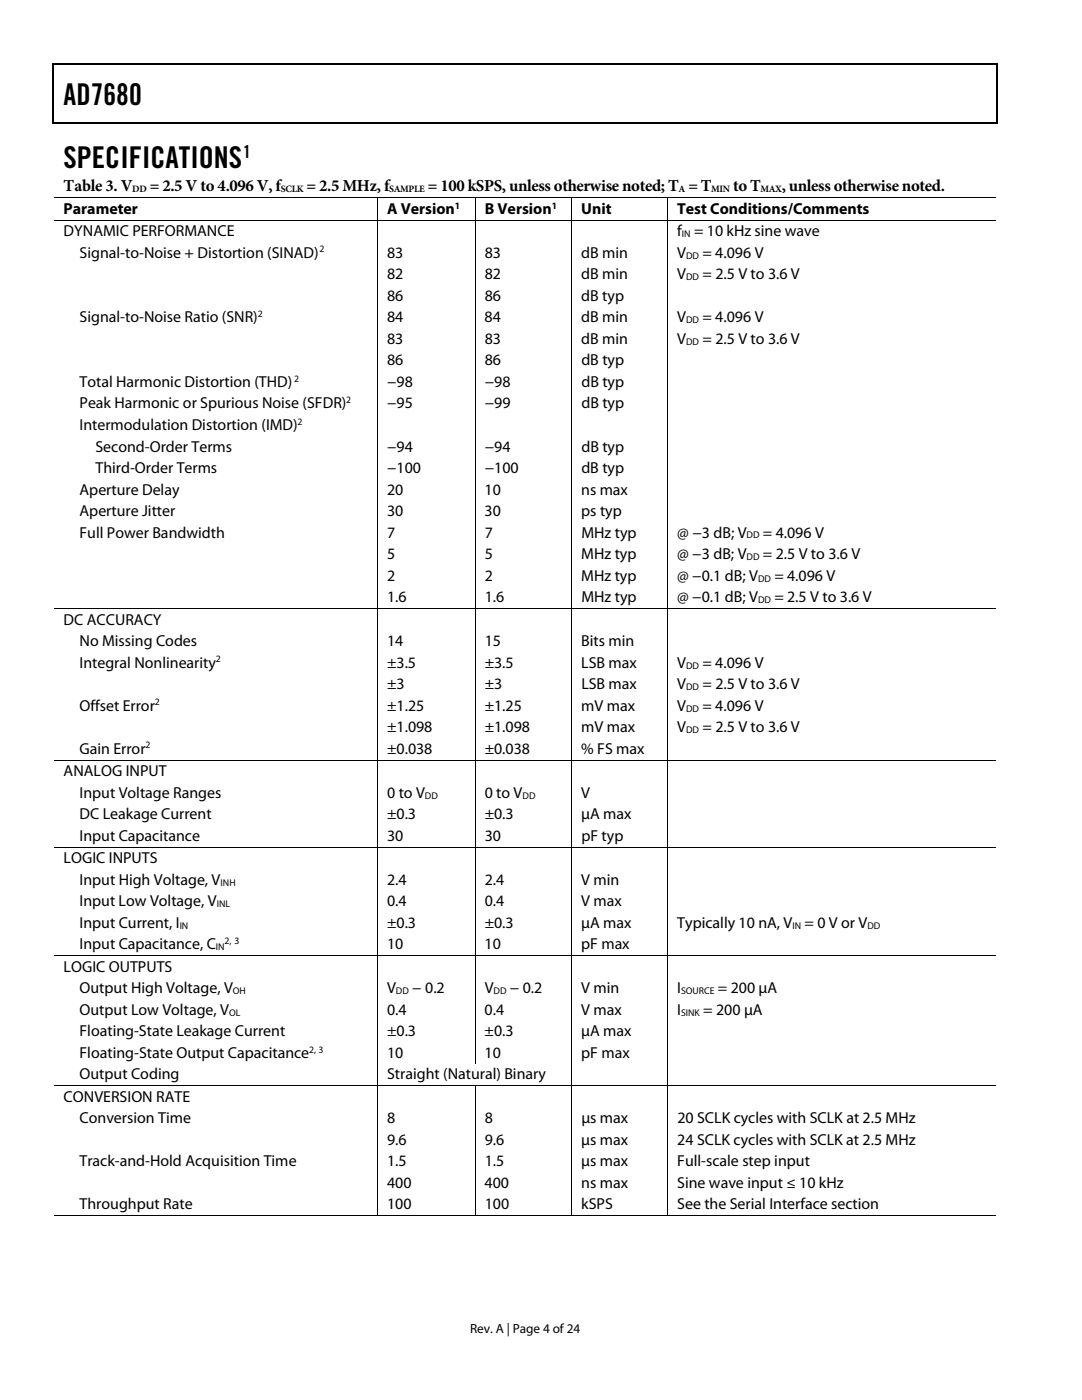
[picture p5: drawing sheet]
<svg xmlns="http://www.w3.org/2000/svg" width="216mm" height="279mm" viewBox="0 0 216 279" stroke-linecap="round" stroke-linejoin="round" font-family="sans-serif">
<defs><g id="words">
<g font-size="6">
<text x="12.7" y="21">AD7680</text>
<text x="12.7" y="33.6">SPECIFICATIONS</text>
</g>
<text font-size="3.5" x="48.5" y="31.5">1</text>
<g font-size="3.3">
<text x="12.7" y="38.1">Table 3. V</text>
<text x="29.9" y="38.1">= 2.5 V to 4.096 V, f</text>
<text x="61.2" y="38.1">= 2.5 MHz, f</text>
<text x="85.3" y="38.1">= 100 kSPS, unless otherwise noted; T = T</text>
<text x="146.3" y="38.1">to T</text>
<text x="156" y="38.1">, unless otherwise noted.</text>
</g>
<g font-size="3.2">
<text x="12.7" y="42.7">Parameter</text>
<text x="12.7" y="47.1">DYNAMIC PERFORMANCE</text>
<text x="77.2" y="42.7">A Version</text>
<text x="96.7" y="42.7">B Version</text>
<text x="116" y="42.7">Unit</text>
<text x="135.1" y="47.1">f</text>
<text x="135.1" y="42.7">Test Conditions/Comments</text>
<text x="138.5" y="47.1">= 10 kHz sine wave</text>
<text x="15.9" y="51.4">Signal-to-Noise + Distortion (SINAD)</text>
<text x="77.2" y="51.4">83</text>
<text x="96.7" y="51.4">83</text>
<text x="116" y="51.4">dB min</text>
<text x="135.1" y="51.4">V</text>
<text x="140.2" y="51.4">= 4.096 V</text>
<text x="77.2" y="55.7">82</text>
<text x="96.7" y="55.7">82</text>
<text x="116" y="55.7">dB min</text>
<text x="135.1" y="55.7">V</text>
<text x="140.2" y="55.7">= 2.5 V to 3.6 V</text>
<text x="15.9" y="64.3">Signal-to-Noise Ratio (SNR)</text>
<text x="77.2" y="64.3">84</text>
<text x="77.2" y="60">86</text>
<text x="96.7" y="64.3">84</text>
<text x="96.7" y="60">86</text>
<text x="116" y="64.3">dB min</text>
<text x="116" y="60">dB typ</text>
<text x="135.1" y="64.3">V</text>
<text x="140.2" y="64.3">= 4.096 V</text>
<text x="77.2" y="68.6">83</text>
<text x="96.7" y="68.6">83</text>
<text x="116" y="68.6">dB min</text>
<text x="135.1" y="68.6">V</text>
<text x="140.2" y="68.6">= 2.5 V to 3.6 V</text>
<text x="15.9" y="77.2">Total Harmonic Distortion (THD)</text>
<text x="77.2" y="77.2">−98</text>
<text x="77.2" y="72.9">86</text>
<text x="96.7" y="72.9">86</text>
<text x="96.7" y="77.2">−98</text>
<text x="116" y="72.9">dB typ</text>
<text x="116" y="77.2">dB typ</text>
<text x="15.9" y="81.5">Peak Harmonic or Spurious Noise (SFDR)</text>
<text x="77.2" y="81.5">−95</text>
<text x="96.7" y="81.5">−99</text>
<text x="116" y="81.5">dB typ</text>
<text x="15.9" y="85.8">Intermodulation Distortion (IMD)</text>
<text x="19" y="90.1">Second-Order Terms</text>
<text x="19" y="94.4">Third-Order Terms</text>
<text x="77.2" y="94.4">−100</text>
<text x="77.2" y="90.1">−94</text>
<text x="96.7" y="94.4">−100</text>
<text x="96.7" y="90.1">−94</text>
<text x="116" y="94.4">dB typ</text>
<text x="116" y="90.1">dB typ</text>
<text x="15.9" y="98.7">Aperture Delay</text>
<text x="77.2" y="98.7">20</text>
<text x="96.7" y="98.7">10</text>
<text x="116" y="98.7">ns max</text>
<text x="15.9" y="103">Aperture Jitter</text>
<text x="15.9" y="107.3">Full Power Bandwidth</text>
<text x="77.2" y="103">30</text>
<text x="77.3" y="107.3">7</text>
<text x="96.7" y="103">30</text>
<text x="96.7" y="107.3">7</text>
<text x="116" y="103">ps typ</text>
<text x="116" y="107.3">MHz typ</text>
<text x="135.1" y="107.3">@ −3 dB; V</text>
<text x="152.2" y="107.3">= 4.096 V</text>
<text x="77.2" y="111.6">5</text>
<text x="96.7" y="111.6">5</text>
<text x="116" y="111.6">MHz typ</text>
<text x="135.1" y="111.6">@ −3 dB; V</text>
<text x="152.2" y="111.6">= 2.5 V to 3.6 V</text>
<text x="77.2" y="115.9">2</text>
<text x="96.7" y="115.9">2</text>
<text x="116" y="115.9">MHz typ</text>
<text x="135.1" y="115.9">@ −0.1 dB; V</text>
<text x="154.5" y="115.9">= 4.096 V</text>
<text x="12.7" y="124.7">DC ACCURACY</text>
<text x="77.2" y="120.2">1.6</text>
<text x="96.7" y="120.2">1.6</text>
<text x="116" y="120.2">MHz typ</text>
<text x="135.1" y="120.2">@ −0.1 dB; V</text>
<text x="154.5" y="120.2">= 2.5 V to 3.6 V</text>
<text x="15.9" y="128.9">No Missing Codes</text>
<text x="77.2" y="128.9">14</text>
<text x="96.7" y="128.9">15</text>
<text x="116" y="128.9">Bits min</text>
<text x="15.9" y="133.2">Integral Nonlinearity</text>
<text x="77.2" y="133.2">±3.5</text>
<text x="77.2" y="137.5">±3</text>
<text x="96.7" y="133.2">±3.5</text>
<text x="96.7" y="137.5">±3</text>
<text x="116" y="133.2">LSB max</text>
<text x="116" y="137.5">LSB max</text>
<text x="135.1" y="133.2">V</text>
<text x="135.1" y="137.5">V</text>
<text x="140.2" y="133.2">= 4.096 V</text>
<text x="140.2" y="137.5">= 2.5 V to 3.6 V</text>
<text x="15.9" y="141.8">Offset Error</text>
<text x="77.2" y="141.8">±1.25</text>
<text x="96.7" y="141.8">±1.25</text>
<text x="116" y="141.8">mV max</text>
<text x="135.1" y="141.8">V</text>
<text x="140.2" y="141.8">= 4.096 V</text>
<text x="77.2" y="146.1">±1.098</text>
<text x="96.7" y="146.1">±1.098</text>
<text x="116" y="146.1">mV max</text>
<text x="135.1" y="146.1">V</text>
<text x="140.2" y="146.1">= 2.5 V to 3.6 V</text>
<text x="12.7" y="154.9">ANALOG INPUT</text>
<text x="15.9" y="150.4">Gain Error</text>
<text x="77.2" y="150.4">±0.038</text>
<text x="96.7" y="150.4">±0.038</text>
<text x="116" y="150.4">% FS max</text>
<text x="15.9" y="159.2">Input Voltage Ranges</text>
<text x="77.2" y="159.2">0 to V</text>
<text x="96.7" y="159.2">0 to V</text>
<text x="116" y="159.2">V</text>
<text x="15.9" y="163.5">DC Leakage Current</text>
<text x="15.9" y="167.8">Input Capacitance</text>
<text x="77.2" y="163.5">±0.3</text>
<text x="77.3" y="167.8">30</text>
<text x="96.7" y="163.5">±0.3</text>
<text x="96.7" y="167.8">30</text>
<text x="116" y="163.5">μA max</text>
<text x="116" y="167.8">pF typ</text>
<text x="12.7" y="172.3">LOGIC INPUTS</text>
<text x="15.9" y="176.6">Input High Voltage, V</text>
<text x="77.2" y="176.6">2.4</text>
<text x="96.7" y="176.6">2.4</text>
<text x="116" y="176.6">V min</text>
<text x="15.9" y="180.8">Input Low Voltage, V</text>
<text x="15.9" y="185.1">Input Current, I</text>
<text x="77.2" y="185.1">±0.3</text>
<text x="77.2" y="180.8">0.4</text>
<text x="96.7" y="180.8">0.4</text>
<text x="96.7" y="185.1">±0.3</text>
<text x="116" y="180.8">V max</text>
<text x="116" y="185.1">μA max</text>
<text x="135.1" y="185.1">Typically 10 nA, V</text>
<text x="160.5" y="185.1">= 0 V or V</text>
<text x="15.9" y="189.4">Input Capacitance, C</text>
<text x="77.2" y="189.4">10</text>
<text x="96.7" y="189.4">10</text>
<text x="116" y="189.4">pF max</text>
<text x="12.7" y="193.9">LOGIC OUTPUTS</text>
<text x="15.9" y="198.2">Output High Voltage, V</text>
<text x="15.9" y="202.5">Output Low Voltage, V</text>
<text x="77.2" y="198.2">V</text>
<text x="77.2" y="202.5">0.4</text>
<text x="82.3" y="198.2">− 0.2</text>
<text x="96.7" y="202.5">0.4</text>
<text x="96.7" y="198.2">V</text>
<text x="101.7" y="198.2">− 0.2</text>
<text x="116" y="202.5">V max</text>
<text x="116" y="198.2">V min</text>
<text x="135.1" y="202.5">I</text>
<text x="135.1" y="198.2">I</text>
<text x="140.3" y="202.5">= 200 μA</text>
<text x="143.2" y="198.2">= 200 μA</text>
<text x="15.9" y="206.8">Floating-State Leakage Current</text>
<text x="77.2" y="206.8">±0.3</text>
<text x="96.7" y="206.8">±0.3</text>
<text x="116" y="206.8">μA max</text>
<text x="15.9" y="211.1">Floating-State Output Capacitance</text>
<text x="15.9" y="215.4">Output Coding</text>
<text x="77.2" y="215.4">Straight (Natural) Binary</text>
<text x="77.2" y="211.1">10</text>
<text x="96.7" y="211.1">10</text>
<text x="116" y="211.1">pF max</text>
<text x="12.7" y="219.9">CONVERSION RATE</text>
<text x="15.9" y="224.2">Conversion Time</text>
<text x="77.3" y="224.2">8</text>
<text x="96.7" y="224.2">8</text>
<text x="116" y="224.2">μs max</text>
<text x="135.2" y="224.2">20 SCLK cycles with SCLK at 2.5 MHz</text>
<text x="15.9" y="232.8">Track-and-Hold Acquisition Time</text>
<text x="77.2" y="228.5">9.6</text>
<text x="77.2" y="232.8">1.5</text>
<text x="96.7" y="228.5">9.6</text>
<text x="96.7" y="232.8">1.5</text>
<text x="116" y="232.8">μs max</text>
<text x="116" y="228.5">μs max</text>
<text x="135.1" y="232.8">Full-scale step input</text>
<text x="135.2" y="228.5">24 SCLK cycles with SCLK at 2.5 MHz</text>
<text x="77.2" y="237.1">400</text>
<text x="96.7" y="237.1">400</text>
<text x="116" y="237.1">ns max</text>
<text x="135.1" y="237.1">Sine wave input ≤ 10 kHz</text>
<text x="15.9" y="241.4">Throughput Rate</text>
<text x="77.2" y="241.4">100</text>
<text x="96.7" y="241.4">100</text>
<text x="116" y="241.4">kSPS</text>
<text x="135.1" y="241.4">See the Serial Interface section</text>
</g>
<text font-size="2.6" x="93.8" y="266">Rev. A | Page 4 of 24</text>
<g font-size="1.9">
<text x="26.4" y="38.3">DD</text>
<text x="56" y="38.3">SCLK</text>
<text x="77.7" y="38.3">SAMPLE</text>
<text x="90.8" y="41.6">1</text>
<text x="110.1" y="41.6">1</text>
<text x="135.4" y="38.3">A</text>
<text x="141.9" y="38.3">MIN</text>
<text x="151.7" y="38.3">MAX</text>
<text x="136.1" y="47.3">IN</text>
<text x="63.8" y="50.4">2</text>
<text x="136.9" y="51.6">DD</text>
<text x="136.9" y="55.9">DD</text>
<text x="51.4" y="63.3">2</text>
<text x="136.9" y="64.5">DD</text>
<text x="136.9" y="68.8">DD</text>
<text x="58.7" y="76.2">2</text>
<text x="69.1" y="80.5">2</text>
<text x="59.4" y="84.8">2</text>
<text x="149" y="107.5">DD</text>
<text x="149" y="111.8">DD</text>
<text x="151.3" y="116.1">DD</text>
<text x="151.3" y="120.4">DD</text>
<text x="43.1" y="132.2">2</text>
<text x="136.9" y="133.4">DD</text>
<text x="136.9" y="137.7">DD</text>
<text x="30.9" y="140.8">2</text>
<text x="136.9" y="142">DD</text>
<text x="29" y="149.4">2</text>
<text x="136.9" y="146.3">DD</text>
<text x="84.8" y="159.4">DD</text>
<text x="104.3" y="159.4">DD</text>
<text x="44" y="176.7">INH</text>
<text x="35.9" y="185.3">IN</text>
<text x="43.2" y="181">INL</text>
<text x="158.1" y="185.3">IN</text>
<text x="173.1" y="185.3">DD</text>
<text x="43.1" y="189.6">IN</text>
<text x="44.8" y="188.4">2, 3</text>
<text x="45.7" y="202.7">OL</text>
<text x="46.5" y="198.4">OH</text>
<text x="79" y="198.4">DD</text>
<text x="98.5" y="198.4">DD</text>
<text x="135.9" y="198.4">SOURCE</text>
<text x="135.9" y="202.7">SINK</text>
<text x="61.7" y="210.1">2, 3</text>
</g>
</g></defs>
<path d="M10.5 12.7h.3v1h-.3zM198.8 12.7h.2v1h-.2zM198.8 12.7h.2v.3h-.2zM198.8 24.4h.2v.3h-.2zM133.1 242.5h.2v.2h-.2z" fill="#000"/>
<path d="M10.5 12.8h188.3M10.7 13.7v11M198.9 13.7v11M10.5 24.5h188.3" fill="none" stroke="#000" stroke-width=".25"/>
<g fill="none" stroke="#000" stroke-width=".2">
<path d="M75.3 39.5v4.4M94.8 39.5v4.4M114.1 39.5v4.4M133.2 39.5v4.4M198.6 39.4h-187.8M10.8 43.9h187.8M75.3 44v77.4M94.8 44v77.4M114.1 44v77.4M133.2 44v77.4M10.8 121.5h187.8M75.3 121.5v30.1"/>
<path d="M94.8 121.5v30.1M114.1 121.5v30.1M133.2 121.5v30.1M75.3 151.8v17.2M94.8 151.8v17.2M114.1 151.8v17.2M133.2 151.8v17.2M198.6 151.7h-187.8M75.3 169.1v21.5M94.8 169.1v21.5M114.1 169.1v21.5M133.2 169.1v21.5"/>
<path d="M198.6 169.1h-187.8M10.8 190.7h187.8M75.3 190.8v25.8M94.8 190.8v21.5M114.1 190.8v25.8M133.2 190.8v25.8M75.3 216.8v25.7M94.8 216.8v25.7M114.1 216.8v25.7M133.2 216.8v25.7M198.6 216.7h-187.8M198.6 242.6h-187.8"/>
</g>
<use href="#words"/>
</svg>
